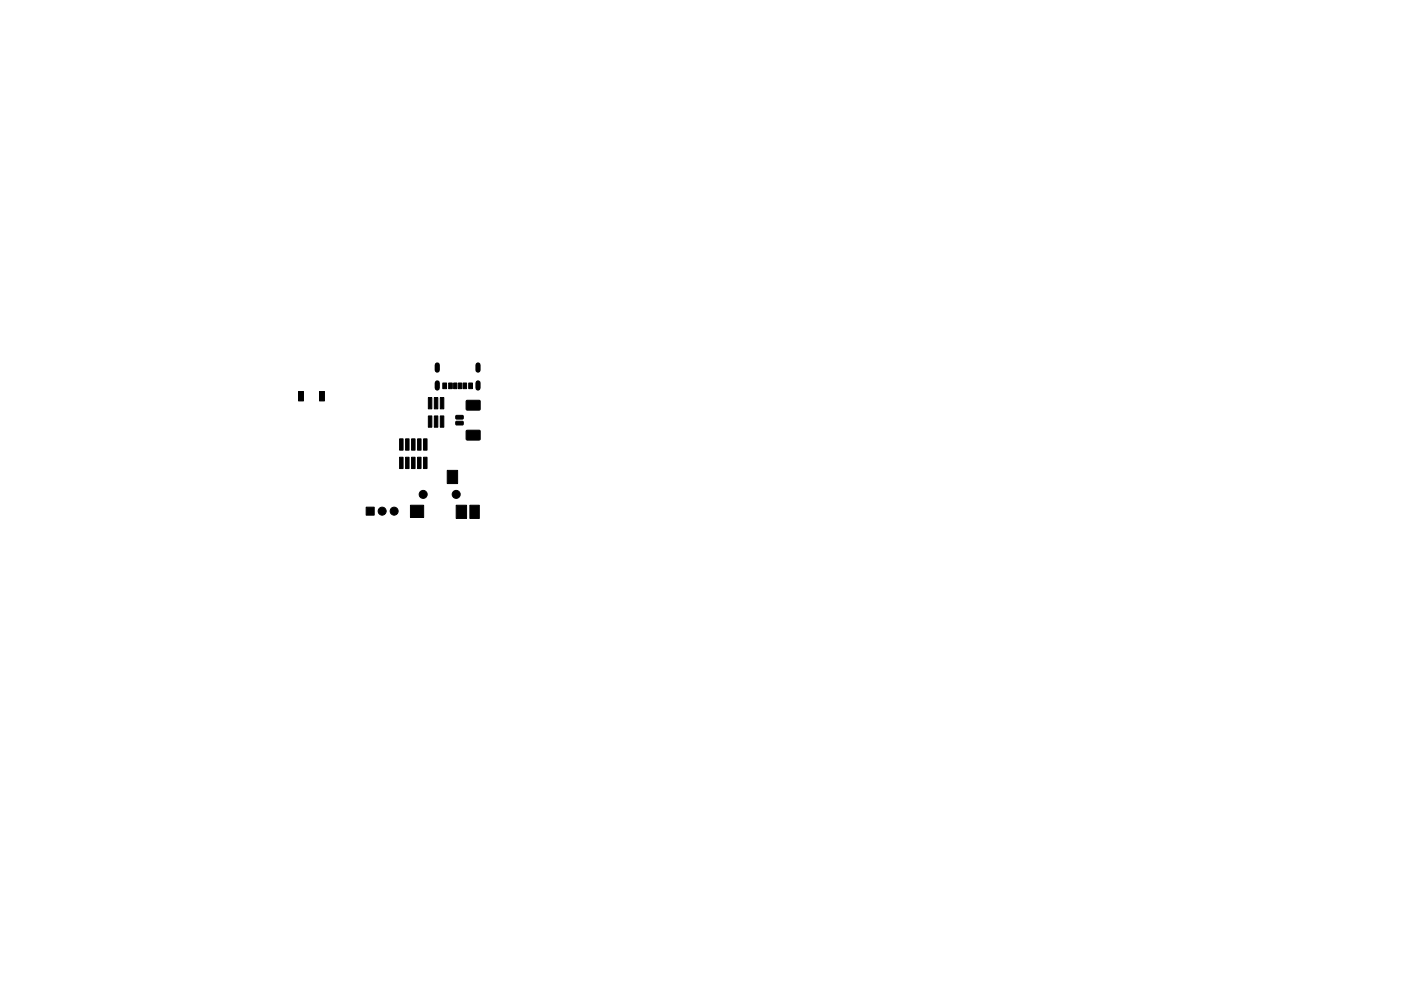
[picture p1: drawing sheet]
<svg xmlns="http://www.w3.org/2000/svg" width="297mm" height="210mm" viewBox="0 0 297 210" stroke-linecap="round" stroke-linejoin="round" font-family="sans-serif">
<g fill="#000" stroke="#000" stroke-width=".21">
<path d="M63.3 83.1h1v2h-1zM67.7 83.1h1.1v2h-1.1zM84.7 97h.8v2.4h-.8zM84.7 93.1h.8v2.4h-.8zM86 97h.7v2.4h-.7zM86 93.1h.7v2.4h-.7zM87.3 97h.7v2.4h-.7zM87.3 93.1h.7v2.4h-.7zM88.5 97h.8v2.4h-.8zM88.5 93.1h.8v2.4h-.8zM89.8 97h.7v2.4h-.7zM89.8 93.1h.7v2.4h-.7z"/>
<path d="M90.8 88.2h.8v2.4h-.8zM90.8 84.3h.8v2.4h-.8zM92.1 88.2h.7v2.4h-.7zM92.1 84.3h.7v2.4h-.7zM93.4 88.2h.7v2.4h-.7zM93.4 84.3h.7v2.4h-.7zM93.9 81.3h.8v1.2h-.8zM95.1 81.3h.8v1.2h-.8zM96.2 81.3h.7v1.2h-.7zM94.8 99.8h2.2v2.8h-2.2zM97.2 81.3h.7v1.2h-.7zM96.7 89.4h1.4l.1 .6-.2 .2h-1.3l-.1-.2z"/>
<path d="M96.7 88.2l1.4-.1 .1 .7-.2 .1h-1.3l-.1-.2zM98.2 81.3h.7v1.2h-.7zM99.4 81.3h.8v1.2h-.8zM98.9 91.3h2.8l.1 2-.2 .1-2.7-.1-.1-.2zM98.9 85h2.8l.1 1.9-.2 .1h-2.7l-.1-.2zM77.6 107.6h1.7v1.7h-1.7zM87 107.2h2.8v2.6h-2.8zM96.7 107.2h2.2v2.8h-2.2zM99.6 107.2h2v2.8h-2z"/>
<circle cx="81" cy="108.5" r=".85"/>
<circle cx="83.6" cy="108.5" r=".85"/>
<circle cx="89.7" cy="104.9" r=".85"/>
<circle cx="96.7" cy="104.9" r=".85"/>
</g>
<path d="M92.7 77.4v1.1M101.3 77.4v1.1M92.7 81.2v1.1M101.3 81.2v1.1" fill="none" stroke="#000" stroke-width="1.1"/>
</svg>
